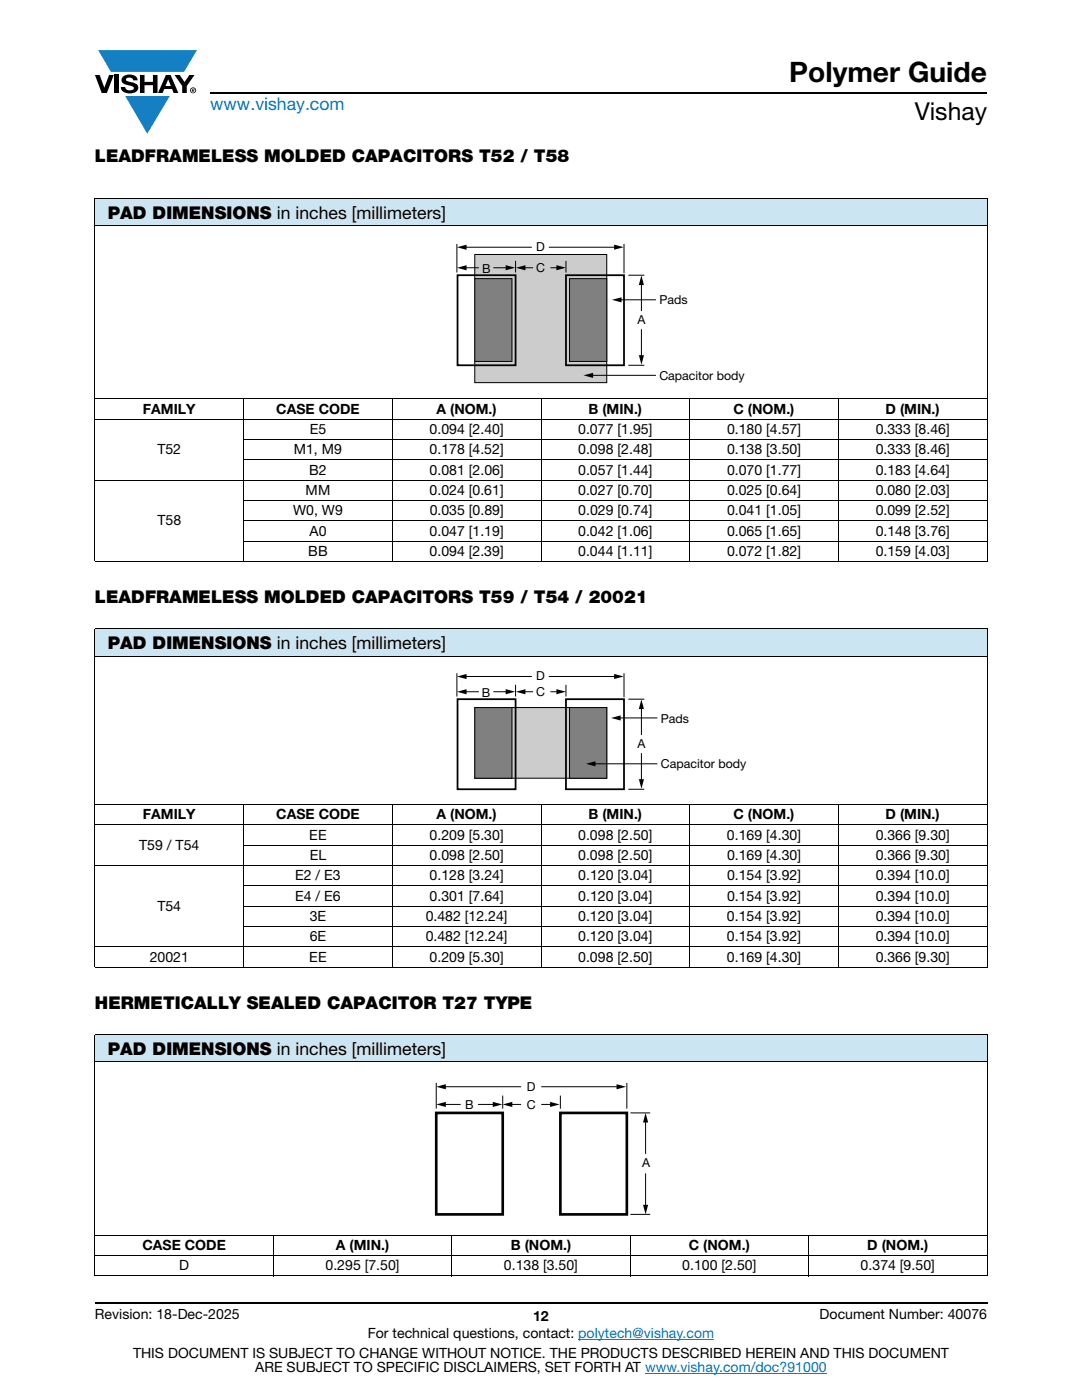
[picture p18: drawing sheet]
<svg xmlns="http://www.w3.org/2000/svg" width="216mm" height="279mm" viewBox="0 0 216 279" stroke-linecap="round" stroke-linejoin="round" font-family="sans-serif">
<defs><g id="words">
<text font-size="5.6" x="157.5" y="16.4">Polymer Guide</text>
<text font-size="4.9" x="182.5" y="24">Vishay</text>
<text font-size="3.5" fill="#007ec4" x="42" y="21.9">www.vishay.com</text>
<g font-size="3.5">
<text x="18.9" y="32.3">LEADFRAMELESS MOLDED CAPACITORS T52 / T58</text>
<text x="21.5" y="43.6">PAD DIMENSIONS in inches [millimeters]</text>
<text x="18.9" y="120.4">LEADFRAMELESS MOLDED CAPACITORS T59 / T54 / 20021</text>
<text x="21.5" y="129.6">PAD DIMENSIONS in inches [millimeters]</text>
<text x="18.9" y="201.4">HERMETICALLY SEALED CAPACITOR T27 TYPE</text>
<text x="21.5" y="210.5">PAD DIMENSIONS in inches [millimeters]</text>
</g>
<g font-size="2.8">
<text x="28.5" y="82.5">FAMILY</text>
<text x="55.1" y="82.5">CASE CODE</text>
<text x="87.1" y="82.5">A (NOM.)</text>
<text x="117.4" y="82.5">B (MIN.)</text>
<text x="146.4" y="82.5">C (NOM.)</text>
<text x="176.7" y="82.5">D (MIN.)</text>
<text x="61.8" y="86.6">E5</text>
<text x="85.7" y="86.6">0.094 [2.40]</text>
<text x="115.4" y="86.6">0.077 [1.95]</text>
<text x="145.1" y="86.6">0.180 [4.57]</text>
<text x="174.7" y="86.6">0.333 [8.46]</text>
<text x="31.4" y="90.7">T52</text>
<text x="58.6" y="90.7">M1, M9</text>
<text x="61.7" y="94.7">B2</text>
<text x="85.7" y="90.7">0.178 [4.52]</text>
<text x="85.7" y="94.7">0.081 [2.06]</text>
<text x="115.4" y="90.7">0.098 [2.48]</text>
<text x="115.4" y="94.7">0.057 [1.44]</text>
<text x="145.1" y="90.7">0.138 [3.50]</text>
<text x="145.1" y="94.7">0.070 [1.77]</text>
<text x="174.7" y="94.7">0.183 [4.64]</text>
<text x="174.7" y="90.7">0.333 [8.46]</text>
<text x="61" y="98.8">MM</text>
<text x="85.7" y="98.8">0.024 [0.61]</text>
<text x="115.4" y="98.8">0.027 [0.70]</text>
<text x="145.1" y="98.8">0.025 [0.64]</text>
<text x="174.7" y="98.8">0.080 [2.03]</text>
<text x="31.4" y="104.9">T58</text>
<text x="58.5" y="102.8">W0, W9</text>
<text x="61.7" y="106.9">A0</text>
<text x="85.7" y="106.9">0.047 [1.19]</text>
<text x="85.7" y="102.8">0.035 [0.89]</text>
<text x="115.4" y="106.9">0.042 [1.06]</text>
<text x="115.4" y="102.8">0.029 [0.74]</text>
<text x="145.1" y="106.9">0.065 [1.65]</text>
<text x="145.1" y="102.8">0.041 [1.05]</text>
<text x="174.7" y="106.9">0.148 [3.76]</text>
<text x="174.7" y="102.8">0.099 [2.52]</text>
<text x="61.5" y="111">BB</text>
<text x="85.7" y="111">0.094 [2.39]</text>
<text x="115.4" y="111">0.044 [1.11]</text>
<text x="145.1" y="111">0.072 [1.82]</text>
<text x="174.7" y="111">0.159 [4.03]</text>
<text x="28.5" y="163.5">FAMILY</text>
<text x="55.1" y="163.5">CASE CODE</text>
<text x="61.7" y="167.6">EE</text>
<text x="85.7" y="167.6">0.209 [5.30]</text>
<text x="87.1" y="163.5">A (NOM.)</text>
<text x="115.4" y="167.6">0.098 [2.50]</text>
<text x="117.4" y="163.5">B (MIN.)</text>
<text x="145.1" y="167.6">0.169 [4.30]</text>
<text x="146.4" y="163.5">C (NOM.)</text>
<text x="174.7" y="167.6">0.366 [9.30]</text>
<text x="176.7" y="163.5">D (MIN.)</text>
<text x="27.8" y="169.6">T59 / T54</text>
<text x="61.8" y="171.6">EL</text>
<text x="85.7" y="171.6">0.098 [2.50]</text>
<text x="115.4" y="171.6">0.098 [2.50]</text>
<text x="145.1" y="171.6">0.169 [4.30]</text>
<text x="174.7" y="171.6">0.366 [9.30]</text>
<text x="58.9" y="175.7">E2 / E3</text>
<text x="58.9" y="179.7">E4 / E6</text>
<text x="85.7" y="175.7">0.128 [3.24]</text>
<text x="85.7" y="179.7">0.301 [7.64]</text>
<text x="115.4" y="175.7">0.120 [3.04]</text>
<text x="115.4" y="179.7">0.120 [3.04]</text>
<text x="145.1" y="175.7">0.154 [3.92]</text>
<text x="145.1" y="179.7">0.154 [3.92]</text>
<text x="174.7" y="175.7">0.394 [10.0]</text>
<text x="174.7" y="179.7">0.394 [10.0]</text>
<text x="31.4" y="181.8">T54</text>
<text x="61.8" y="183.8">3E</text>
<text x="84.9" y="183.8">0.482 [12.24]</text>
<text x="115.4" y="183.8">0.120 [3.04]</text>
<text x="145.1" y="183.8">0.154 [3.92]</text>
<text x="174.7" y="183.8">0.394 [10.0]</text>
<text x="29.9" y="191.9">20021</text>
<text x="61.7" y="191.9">EE</text>
<text x="61.8" y="187.9">6E</text>
<text x="84.9" y="187.9">0.482 [12.24]</text>
<text x="85.7" y="191.9">0.209 [5.30]</text>
<text x="115.4" y="187.9">0.120 [3.04]</text>
<text x="115.4" y="191.9">0.098 [2.50]</text>
<text x="145.1" y="187.9">0.154 [3.92]</text>
<text x="145.1" y="191.9">0.169 [4.30]</text>
<text x="174.7" y="187.9">0.394 [10.0]</text>
<text x="174.7" y="191.9">0.366 [9.30]</text>
<text x="28.4" y="249.4">CASE CODE</text>
<text x="67" y="249.4">A (MIN.)</text>
<text x="101.9" y="249.4">B (NOM.)</text>
<text x="137.5" y="249.4">C (NOM.)</text>
<text x="173.1" y="249.4">D (NOM.)</text>
<text x="35.8" y="253.5">D</text>
<text x="65" y="253.5">0.295 [7.50]</text>
<text x="100.5" y="253.5">0.138 [3.50]</text>
<text x="136.1" y="253.5">0.100 [2.50]</text>
<text x="171.7" y="253.5">0.374 [9.50]</text>
<text x="18.9" y="263.3">Revision: 18-Dec-2025</text>
<text x="106.4" y="263.6">12</text>
<text x="163.6" y="263.3">Document Number: 40076</text>
<text x="73.4" y="267.1">For technical questions, contact: polytech@vishay.com</text>
<text x="26.5" y="271">THIS DOCUMENT IS SUBJECT TO CHANGE WITHOUT NOTICE. THE PRODUCTS DESCRIBED HEREIN AND THIS DOCUMENT</text>
<text x="50.9" y="273.8">ARE SUBJECT TO SPECIFIC DISCLAIMERS, SET FORTH AT www.vishay.com/doc?91000</text>
</g>
<g font-size="2.5">
<text x="107" y="50.1">D</text>
<text x="96.2" y="54.4">B</text>
<text x="107" y="54.4">C</text>
<text x="127.2" y="64.7">A</text>
<text x="131.6" y="60.7">Pads</text>
<text x="131.6" y="75.8">Capacitor body</text>
<text x="107" y="135.8">D</text>
<text x="96.2" y="139">B</text>
<text x="107" y="139">C</text>
<text x="127.2" y="149.3">A</text>
<text x="131.9" y="144.2">Pads</text>
<text x="131.9" y="153.3">Capacitor body</text>
<text x="92.8" y="221.3">B</text>
<text x="105.1" y="217.7">D</text>
<text x="105.1" y="221.3">C</text>
<text x="128.1" y="233">A</text>
</g>
</g></defs>
<g fill="#147fc3">
<path d="M19.6 10h19.7l-2.6 4.3h-1.1h-13.5z"/>
<path d="M25 19.2h8.9l-4.5 7.5z"/>
</g>
<g fill="#000">
<path d="M18.9 15h1l.9 2.5 1-2.5h.9l-1.4 3.6h-1zM22.9 15h.9v3.6h-.9zM24.6 15.3a2.1 2.1 0 0 1 2.8 .3l.1 .4h-.9a.79 .79 0 0 0-.7-.5 .79 .79 0 0 0-.8 .4l.3 .3 1 .2a1.08 1.08 0 0 1 1.2 1 1.08 1.08 0 0 1-1.1 1.2 1.73 1.73 0 0 1-2.4-1.2h.9a.96 .96 0 0 0 .8 .6 .96 .96 0 0 0 .9-.4 1.31 1.31 0 0 0-1.2-.6 1.03 1.03 0 0 1-1.1-.6 1.03 1.03 0 0 1 .2-1.1zM27.9 15h.9v1.3h1.7v-1.3h.9v3.6h-.9v-1.6h-1.7v1.6h-.9zM34.8 15h1.1l.9 1.4 1-1.4h1l-1.5 2.2v1.4h-.9v-1.4z"/>
<path d="M33.6 15.9l.5 1.3h-1.1zM33.1 15l-1.6 3.6h1l.3-.8h1.5l.3 .8h1l-1.6-3.6z"/>
<path d="M38.4 17.8h.2v.2h-.2zM38.3 17.7v.7h.1v-.3l.4 .3-.2-.3 .2-.2-.1-.2z"/>
<path d="M38.1 18a.46 .46 0 0 1 .9 0 .46 .46 0 0 1-.9 0zM37.9 18a.6 .6 0 0 0 1.2 0 .6 .6 0 0 0-1.2 0z"/>
</g>
<path d="M42 18.6h155M18.9 260h178.1" fill="none" stroke="#000" stroke-width=".36"/>
<path d="M115.4 267.3h27.1M128.7 274h36.3" fill="none" stroke="#007ec4" stroke-width=".2"/>
<g fill="#cce5f3">
<path d="M18.9 39.5h178.1v5.5h-178.1z"/>
<path d="M18.9 125.5h178.1v5.5h-178.1z"/>
<path d="M18.9 206.4h178.1v5.5h-178.1z"/>
</g>
<g fill="none" stroke="#000" stroke-width=".2">
<path d="M18.9 39.5h178.1M18.9 39.6v72.4M197 39.6v72.4M18.9 45h178.1M91.2 48.7v5.7M92.8 49.3h13.3M109.5 49.3h13.4M124.5 48.7v5.8M125.4 54.9h3.2M128 56.5v5.6M18.9 79.6h178.1M48.6 79.5v32.7"/>
<path d="M78.3 79.5v32.7M107.9 79.5v32.7M125.4 72.9h3.2M128 65.7v5.5M137.6 79.5v32.7M167.3 79.5v32.7M18.9 83.7h178.1M18.9 95.8h178.1M48.5 87.7h148.5M48.5 91.8h148.5M48.5 99.9h148.5M18.9 112.1h178.1"/>
<path d="M48.5 103.9h148.5M48.5 108h148.5M18.9 125.5h178.1M18.9 131h178.1M18.9 125.6v67.3M197 125.6v67.3M18.9 160.6h178.1M18.9 164.6h178.1M18.9 172.7h178.1M48.5 168.7h148.5M48.5 176.8h148.5M48.6 160.5v32.6"/>
<path d="M78.3 160.5v32.6M107.9 160.5v32.6M137.6 160.5v32.6M167.3 160.5v32.6M18.9 189h178.1M18.9 193h178.1M48.5 180.8h148.5M48.5 184.9h148.5M18.9 206.4h178.1M18.9 211.9h178.1M18.9 206.5v48M197 206.5v48"/>
<path d="M18.9 246.5h178.1M18.9 250.6h178.1M18.9 254.6h178.1M54.5 246.4v8.3M90.1 246.4v8.3M125.8 246.4v8.3M161.4 246.4v8.3"/>
</g>
<path d="M91.2 49.3l1.9-.5v1.1zM122.5 48.8l2 .5-2 .5zM128 55l.5 1.9h-1zM127.5 70.9h1l-.5 1.9z" fill="#000"/>
<path d="M94.7 50.8h26.4v25.6h-26.4z" fill="#ccc"/>
<path d="M94.7 50.8h26.4v25.6h-26.4z" fill="none" stroke="#000" stroke-width=".2"/>
<path d="M113.6 55.6h7.5v16.5h-7.5z" fill="#808080"/>
<path d="M113.6 55.6h7.5v16.5h-7.5z" fill="none" stroke="#000" stroke-width=".2"/>
<path d="M94.7 55.6h7.5v16.5h-7.5z" fill="#808080"/>
<path d="M92.8 53.4h2.7M94.7 55.6h7.5v16.5h-7.5zM98.4 53.4h2.8M102.9 52.1v2.3M104.5 53.4h1.9M109.8 53.4h1.6M112.9 52.1v2.3M123.7 59.8h7.2M118 74.9h12.9" fill="none" stroke="#000" stroke-width=".2"/>
<path d="M91.3 54.9h11.6v18h-11.6zM112.9 54.9h11.6v18h-11.6z" fill="none" stroke="#000" stroke-width=".35"/>
<path d="M91.2 53.4l1.9-.5v1.1zM100.9 52.9l1.9 .5-1.9 .5zM102.9 53.4l1.9-.5v1.1zM111 52.9l1.9 .5-1.9 .5zM122.1 59.8l1.9-.5v1.1zM116.4 74.9l1.9-.5v1z" fill="#000"/>
<path d="M94.7 141.2h26.4v14.1h-26.4z" fill="#ccc"/>
<path d="M94.7 141.2h26.4v14.1h-26.4z" fill="none" stroke="#000" stroke-width=".2"/>
<path d="M113.6 141.2h7.5v14.1h-7.5z" fill="#808080"/>
<path d="M113.6 141.2h7.5v14.1h-7.5z" fill="none" stroke="#000" stroke-width=".2"/>
<path d="M94.7 141.2h7.5v14.1h-7.5z" fill="#808080"/>
<g fill="none" stroke="#000" stroke-width=".2">
<path d="M91.2 134.4v4.6M92.8 138.1h2.7M92.8 135h13.3M98.4 138.1h2.8M102.9 136.7v2.3M104.5 138.1h1.9M109.5 135h13.4M109.8 138.1h1.6M112.9 136.7v2.3M124.5 134.4v4.7M125.4 139.5h3.2M94.7 141.2h7.5v14.1h-7.5z"/>
<path d="M118.5 152.4h12.7M123.5 143.3h7.7M125.4 157.5h3.2M128 141.2v5.5M128 150.3v5.5"/>
</g>
<path d="M91.3 139.5h11.6v18h-11.6zM112.9 139.5h11.6v18h-11.6z" fill="none" stroke="#000" stroke-width=".35"/>
<path d="M91.2 135l1.9-.5v1zM91.2 138.1l1.9-.6v1.1zM100.9 137.5l1.9 .5-1.9 .6zM102.9 138.1l1.9-.6v1.1zM111 137.5l1.9 .5-1.9 .6zM122.5 134.5l2 .5-2 .5zM116.9 152.4l1.9-.5v1.1zM121.9 143.3l1.9-.5v1zM127.5 155.5h1l-.5 1.9zM128 139.6l.5 1.9h-1z" fill="#000"/>
<path d="M87 222.1h13.3v20.3h-13.3z" fill="#fff"/>
<path d="M87 222.1h13.3v20.3h-13.3z" fill="none" stroke="#000" stroke-width=".53"/>
<path d="M111.8 222.1h13.3v20.3h-13.3z" fill="#fff"/>
<path d="M111.8 222.1h13.3v20.3h-13.3z" fill="none" stroke="#000" stroke-width=".53"/>
<g fill="none" stroke="#000" stroke-width=".2">
<path d="M87 216.1v5.2M88.6 216.9h15.4M100.3 218.6v2.7M108 216.9h15.4M111.8 218.6v2.7M125.1 216.1v5.2M88.6 220.4h3.3M95.4 220.4h3.3M101.9 220.4h2.1M108 220.4h2.1M125.8 222.1h3.9M128.8 223.7v6.6"/>
<path d="M128.8 234.2v6.6M125.8 242.4h3.9"/>
</g>
<path d="M87 216.9l2-.5v1zM98.3 219.9l1.9 .5-1.9 .5zM109.8 219.9l1.9 .5-1.9 .5zM123 216.4l1.9 .5-1.9 .5zM87 220.4l2-.5v1zM100.3 220.4l1.9-.5v1zM128.8 222.1l.5 1.9h-1zM128.3 240.4h1l-.5 2z" fill="#000"/>
<use href="#words"/>
</svg>
